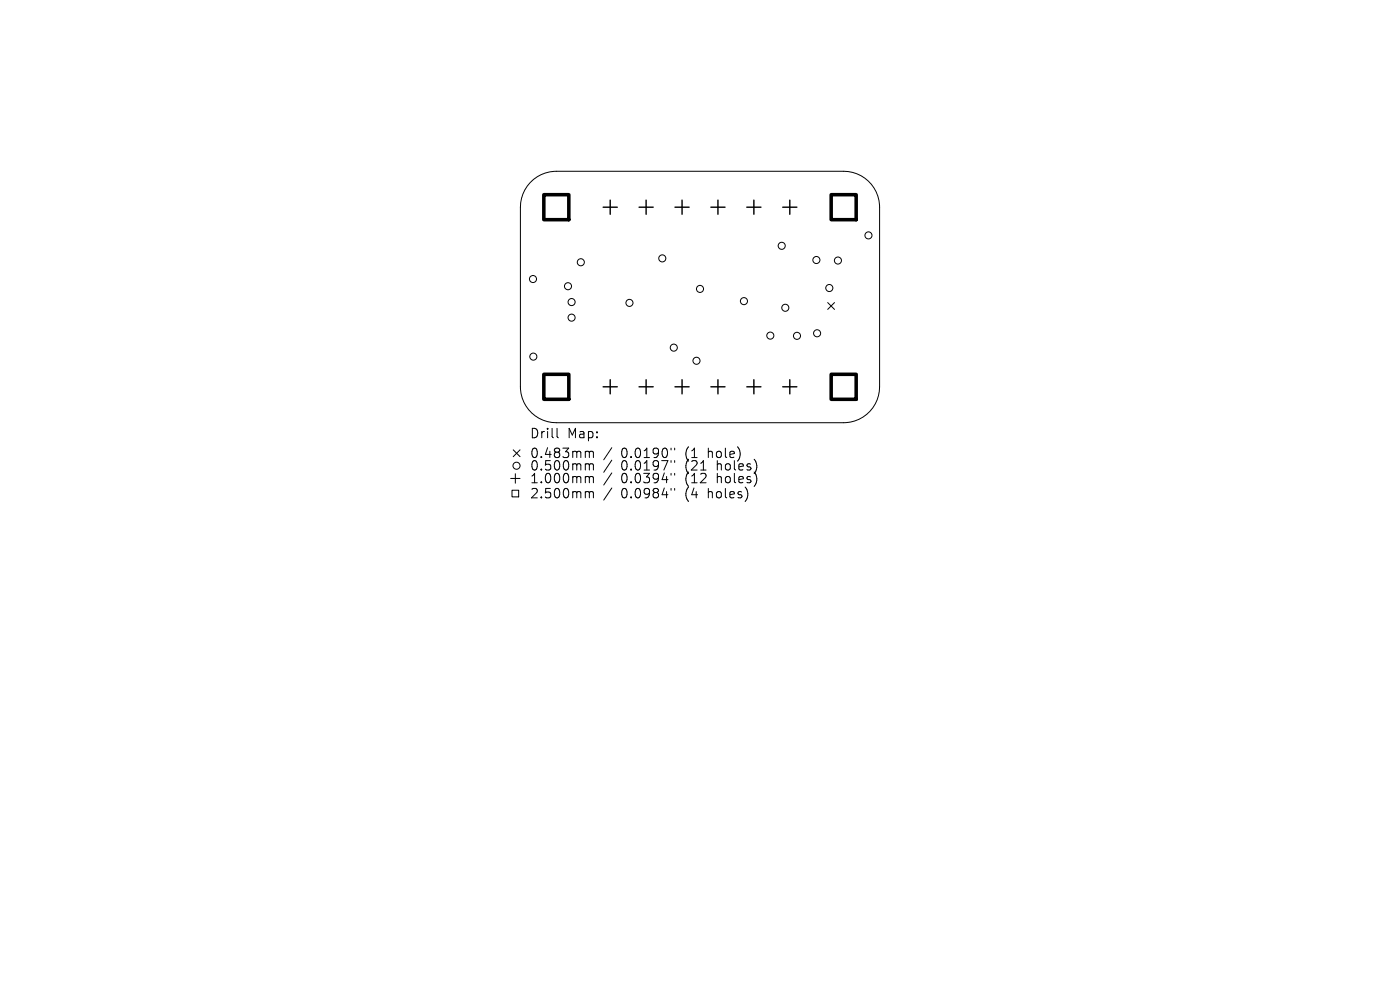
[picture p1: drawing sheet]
<svg xmlns="http://www.w3.org/2000/svg" width="297mm" height="210mm" viewBox="0 0 297 210" stroke-linecap="round" stroke-linejoin="round" font-family="sans-serif">
<defs><g id="words">
<g font-size="2.8">
<text x="112.3" y="93.2">Drill</text>
<text x="120.3" y="93.2">Map:</text>
<text x="112.3" y="97.4">0.483mm</text>
<text x="112.3" y="100.1">0.500mm</text>
<text x="131.8" y="97.4">0.0190&quot;</text>
<text x="131.8" y="100.1">0.0197&quot;</text>
<text x="145.5" y="97.4">(1</text>
<text x="145.5" y="100.1">(21</text>
<text x="150.5" y="97.4">hole)</text>
<text x="152.4" y="100.1">holes)</text>
<text x="112.3" y="102.8">1.000mm</text>
<text x="112.3" y="106">2.500mm</text>
<text x="131.8" y="102.8">0.0394&quot;</text>
<text x="131.8" y="106">0.0984&quot;</text>
<text x="145.5" y="102.8">(12</text>
<text x="145.5" y="106">(4</text>
<text x="150.5" y="106">holes)</text>
<text x="152.4" y="102.8">holes)</text>
</g>
</g></defs>
<g fill="none" stroke="#000" stroke-width=".21">
<path d="M112.5 38.7a7.6 7.6 0 0 1 5.5-2.4h61a7.6 7.6 0 0 1 7.6 7.7v38.1a7.6 7.6 0 0 1-7.6 7.6h-61a7.6 7.6 0 0 1-7.6-7.6v-38.1a7.6 7.6 0 0 1 2.1-5.3zM175.6 64.2l1.4 1.4M177 64.2l-1.4 1.4M108.9 95.4l1.4 1.5M110.3 95.4l-1.4 1.5M118.2 90.9v1.7l.3 .3M124.5 95.7l.4 .1 .1 .2M124.5 98.4h.2l.3 .3M125 96l.3-.3 .5 .1 .1 1.3M125 96v1.1M125 98.7v1M125 98.7l.3-.3 .5 .1 .1 1.2"/>
<path d="M129.8 95l-1.7 2.5M129.8 97.6l-1.7 2.6M142.4 95.1v.3M142.4 97.7v.4M143.1 95.1v.3M143.1 97.7v.4M108.3 101.5h2M108.6 104h1.4v1.4h-1.4zM109.3 100.5v2M124.5 101.1h.2l.3 .3M124.5 104.3h.2l.3 .3M125 101.4v1"/>
<path d="M125 104.6v1M125 101.4l.3-.3 .5 .1 .1 1.2M125 104.6l.3-.3 .5 .1 .1 1.2M129.8 100.3l-1.7 2.6M129.8 103.5l-1.7 2.6M142.4 100.4v.4M142.4 103.6v.4M143.1 100.4v.4M143.1 103.6v.4"/>
<circle cx="113.1" cy="59.2" r=".75"/>
<circle cx="123.2" cy="55.6" r=".75"/>
<circle cx="140.5" cy="54.8" r=".75"/>
<circle cx="165.8" cy="52.1" r=".75"/>
<circle cx="173.2" cy="55.2" r=".75"/>
<circle cx="177.8" cy="55.3" r=".75"/>
<circle cx="184.2" cy="49.9" r=".75"/>
<circle cx="113.1" cy="75.7" r=".75"/>
<circle cx="120.5" cy="60.7" r=".75"/>
<circle cx="121.3" cy="67.4" r=".75"/>
<circle cx="121.3" cy="64.1" r=".75"/>
<circle cx="133.5" cy="64.3" r=".75"/>
<circle cx="142.9" cy="73.7" r=".75"/>
<circle cx="147.8" cy="76.5" r=".75"/>
<circle cx="148.5" cy="61.3" r=".75"/>
<circle cx="157.8" cy="63.9" r=".75"/>
<circle cx="163.4" cy="71.2" r=".75"/>
<circle cx="166.6" cy="65.3" r=".75"/>
<circle cx="169.1" cy="71.2" r=".75"/>
<circle cx="173.3" cy="70.7" r=".75"/>
<circle cx="175.9" cy="61.1" r=".75"/>
<circle cx="109.6" cy="98.8" r=".75"/>
</g>
<g fill="none" stroke="#000" stroke-width=".3">
<path d="M128 44h3M129.5 42.5v3M135.6 44h3M137.1 42.5v3M143.2 44h3M144.7 42.5v3M150.8 44h3M152.3 42.5v3M158.4 44h3M159.9 42.5v3M166.1 44h3M167.6 42.5v3"/>
<path d="M128 82.1h3M129.5 80.6v3M135.6 82.1h3M137.1 80.6v3M143.2 82.1h3M144.7 80.6v3M150.8 82.1h3M152.3 80.6v3M158.4 82.1h3M159.9 80.6v3M166.1 82.1h3M167.6 80.6v3"/>
</g>
<path d="M115.4 41.3h5.3v5.3h-5.3zM176.3 41.3h5.3v5.3h-5.3zM115.4 79.4h5.3v5.3h-5.3zM176.3 79.4h5.3v5.3h-5.3z" fill="none" stroke="#000" stroke-width=".75"/>
<use href="#words"/>
</svg>
